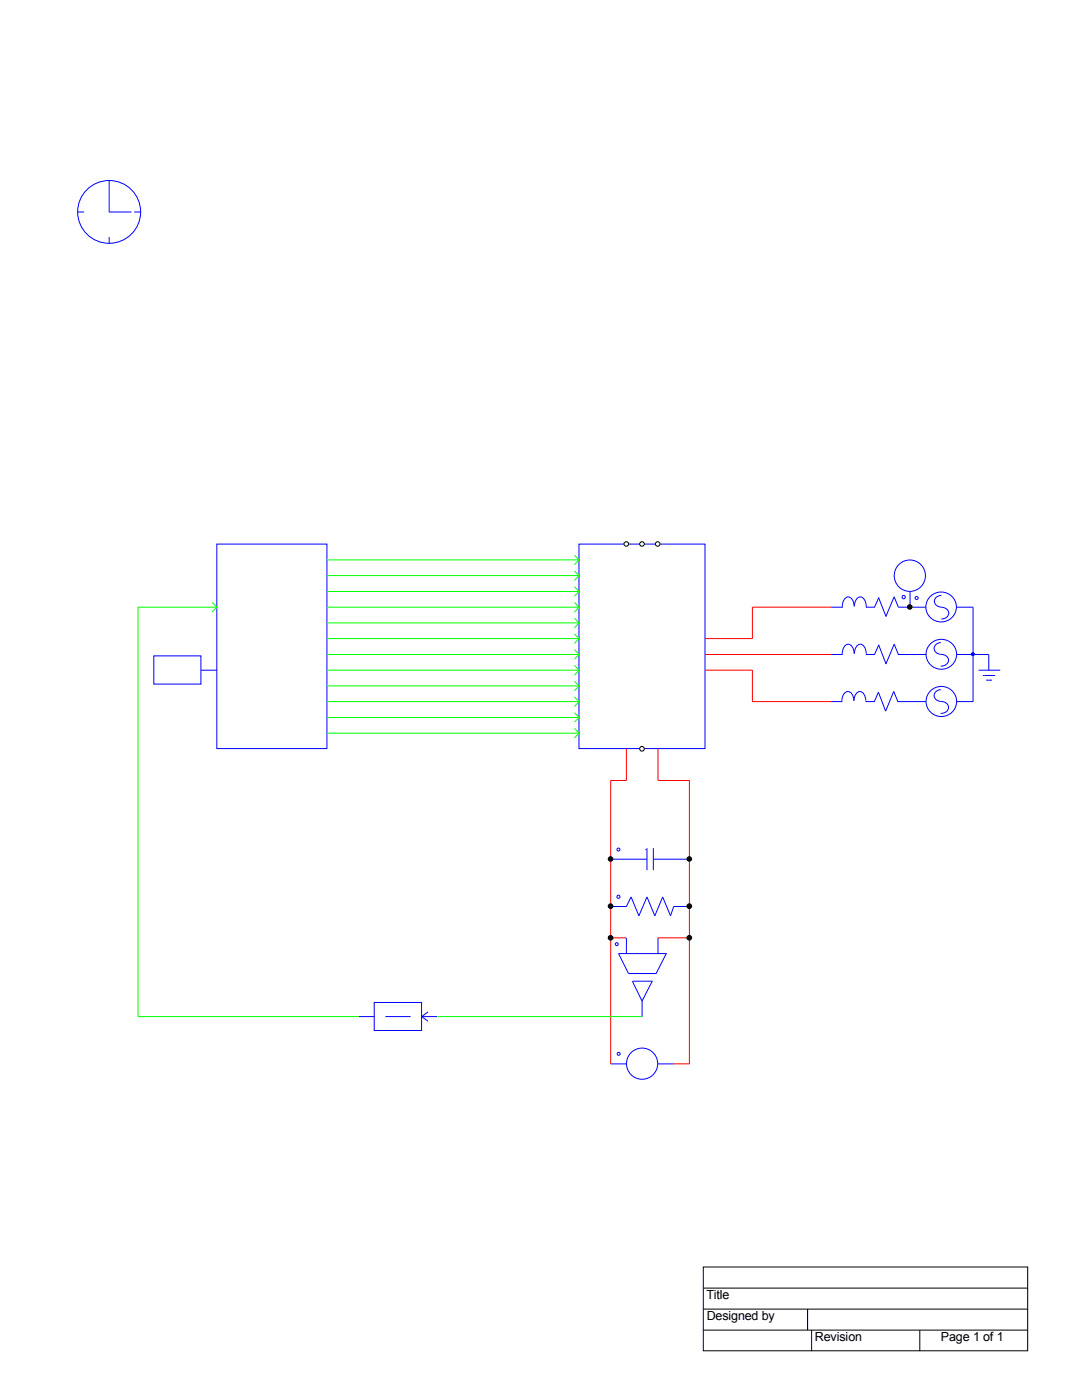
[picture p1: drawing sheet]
<svg xmlns="http://www.w3.org/2000/svg" width="216mm" height="279mm" viewBox="0 0 216 279" stroke-linecap="round" stroke-linejoin="round" font-family="sans-serif">
<defs><g id="words">
<g font-size="2.5">
<text x="141" y="259.3">Title</text>
<text x="141" y="263.5">Designed by</text>
<text x="162.6" y="267.7">Revision</text>
<text x="187.7" y="267.7">Page 1 of 1</text>
</g>
</g></defs>
<path d="M140.3 252.9h64.8v16.7h-64.8zM140.4 257.1h64.7M140.4 261.3h64.7M140.4 265.5h64.7M161.1 261.3v4.2M161.9 265.5v4.1M183.5 265.5v4.1" fill="none" stroke="#000" stroke-width=".2"/>
<g fill="none" stroke="#00f" stroke-width=".2">
<path d="M21.8 36v6.4M15.5 42.3h1.3M21.8 47.3v1.3M21.8 42.3h4.4M26.8 42.3h1.3M43.3 108.6h21.9v40.8h-21.9zM115.5 108.6h25.2v40.8h-25.2zM175.3 119.3l1.5 3.7M175.4 119.2l-.9 2M181.6 118v3.2M187.8 118.8a1.18 1.18 0 0 0-1.4 1.2 1.18 1.18 0 0 0 1.4 1.2M30.7 130.9h9.4v5.6h-9.4z"/>
<path d="M40.1 133.8h3.2M165.8 130.6h2.3M165.8 121.2h2.3M168 139.9v.2M168.1 121.1v.1M168.1 130.5v.1M168.3 130.1h.1M168.3 129.5h.1M170.4 139.9a1.76 1.76 0 0 0-1.2-1.9 1.59 1.59 0 0 0-1.2 1.9M170.4 121a1.76 1.76 0 0 0-1.2-1.9 1.58 1.58 0 0 0-1.1 1.9M172.8 139.8a1.73 1.73 0 0 0-1.2-1.8 1.56 1.56 0 0 0-1.2 1.8M172.8 130.6h1.7"/>
<path d="M172.8 121.2h1.7M172.8 139.9v.2M172.8 121a1.76 1.76 0 0 0-1.1-1.9 1.58 1.58 0 0 0-1.2 1.9M172.8 130.4a1.76 1.76 0 0 0-1.1-1.8 1.58 1.58 0 0 0-1.2 1.8 1.87 1.87 0 0 0-1.3-1.8 1.59 1.59 0 0 0-1.1 1.9M172.9 121.1v.1M172.9 130.5v.2M172.9 130.5v.1M175.3 128.7l1.5 3.8M175.4 128.7l-.9 2M178.4 128.6l-1.6 3.9M178.4 128.5l.9 2.1M179.2 130.6h5.6"/>
<path d="M184.7 121.2h-5.4l-.9-2.1-1.6 3.9M187.7 137.6a1.2 1.2 0 0 0-1.3 1.3 1.2 1.2 0 0 0 1.4 1.1 1.22 1.22 0 0 1 1.5 1.3 1.22 1.22 0 0 1-1.6 1.1M187.7 128.2a1.2 1.2 0 0 0-1.3 1.3 1.2 1.2 0 0 0 1.4 1.1 1.2 1.2 0 0 1 1.5 1.2 1.2 1.2 0 0 1-1.6 1.1M187.8 121.2a1.2 1.2 0 0 1 1.5 1.2 1.2 1.2 0 0 1-1.5 1.1M190.9 121.2h3.3v18.9M190.9 130.6h6.4v3.2M195.3 133.8h4.3M196.1 134.8h2.5M196.8 135.7h1.1M165.8 140h2.2M172.8 140h1.6M179.1 140h5.7"/>
<path d="M179.2 140.1l-.9-2.1-1.6 3.9-1.4-3.7-.9 1.9M190.9 140h3.3M121.9 171.5h7.2M128.8 169.6h.1M129.1 169.3v4.4M130.4 171.5h7.2M130.4 169.3v4.4M121.9 180.9h3.1l.9-1.9 1.6 3.8 1.6-3.8 1.6 3.8 1.5-3.8 1.6 3.8 .6-1.9h3.2M125 187.2v3.2M126.2 195.8l1.9 4M126.3 195.8h3.9M128.1 199.7v3.2"/>
<path d="M130.2 195.8l-2.1 3.9M131.3 187.2v3.1M132.9 190.3l-2 4M133 190.3h-9.6l2 4h5.6M71.6 202.9h3.1M74.7 200.1h9.4v5.6h-9.4zM76.9 202.9h5M84.1 202.9h3.2M84.1 202.9l1.3 .9M85.4 202l-1.3 .9M121.9 212.3h3.2M123.8 210.4h.1"/>
<path d="M131.3 212.3h3.2"/>
<circle cx="21.8" cy="42.3" r="6.3"/>
<circle cx="180.3" cy="119.2" r=".33"/>
<circle cx="181.5" cy="114.9" r="3.1"/>
<circle cx="182.9" cy="119.3" r=".31"/>
<circle cx="187.8" cy="121.1" r="3"/>
<circle cx="187.9" cy="130.6" r="3"/>
<circle cx="187.9" cy="140" r="3"/>
<circle cx="123.4" cy="179" r=".31"/>
<circle cx="123.4" cy="169.5" r=".3"/>
<circle cx="123.1" cy="188.4" r=".3"/>
<circle cx="123.4" cy="210.3" r=".3"/>
<circle cx="128.1" cy="212.3" r="3.1"/>
</g>
<path d="M140.7 127.4h9.4M140.7 130.6h25.2M140.7 133.8h9.4M150.1 121.2h15.7M150.1 121.2v6.3M150.1 133.7v6.3M125 149.5v6.3h-3.1v56.5M131.3 149.5v6.3h6.3v56.5h-3.2M150.1 140h15.7M121.9 187.2h3.1M131.3 187.2h6.3" fill="none" stroke="#f00" stroke-width=".2"/>
<g fill="none" stroke="#0f0" stroke-width=".2">
<path d="M65.3 114.9h50.2M65.3 118h50.2M65.3 111.7h50.2M114.6 110.8l.9 .9M114.6 113.9l.9 1M114.6 117.1l.9 .9M115.5 111.7l-.9 1M115.5 114.9l-.9 .9M115.5 118l-.9 1M27.5 121.2h15.8M27.5 121.1v81.8h44.1M65.3 136.9h50.2"/>
<path d="M65.3 133.8h50.2M65.3 130.6h50.2M65.3 127.4h50.2M65.3 124.3h50.2M65.3 121.2h50.2M114.6 123.4l.9 .9M114.6 126.5l.9 .9M114.6 129.6l.9 1M114.6 136l.9 .9M114.6 139.1l.9 .9M115.5 124.3l-.9 1M115.5 127.4l-.9 1"/>
<path d="M115.5 130.6l-.9 1M115.5 136.9l-.9 1M65.3 146.3h50.2M65.3 143.2h50.2M65.3 140h50.2M114.6 142.2l.9 1M115.5 140l-.9 1M115.5 143.2l-.9 .9M87.3 202.9h40.9"/>
</g>
<circle cx="194.1" cy="130.6" r=".31" fill="#00f" stroke="#00f" stroke-width=".2"/>
<g fill="#fff" stroke="#000" stroke-width=".2">
<circle cx="125" cy="108.6" r=".46"/>
<circle cx="128.1" cy="108.6" r=".46"/>
<circle cx="131.2" cy="108.6" r=".46"/>
<circle cx="128.1" cy="149.4" r=".47"/>
</g>
<path d="M42.4 120.2l.9 1-1 1M114.6 120.2l.9 1-.9 1M114.6 132.8l.9 1-.9 .9M114.6 145.4l.9 .9-.9 1" fill="none" stroke="#0f0" stroke-width=".2"/>
<g fill="#000" stroke="#000" stroke-width=".2">
<circle cx="181.5" cy="121.1" r=".46"/>
<circle cx="121.8" cy="171.4" r=".46"/>
<circle cx="137.6" cy="171.4" r=".46"/>
<circle cx="121.8" cy="180.8" r=".47"/>
<circle cx="121.8" cy="187.2" r=".47"/>
<circle cx="137.5" cy="187.2" r=".47"/>
<circle cx="137.5" cy="180.8" r=".47"/>
</g>
<use href="#words"/>
</svg>
